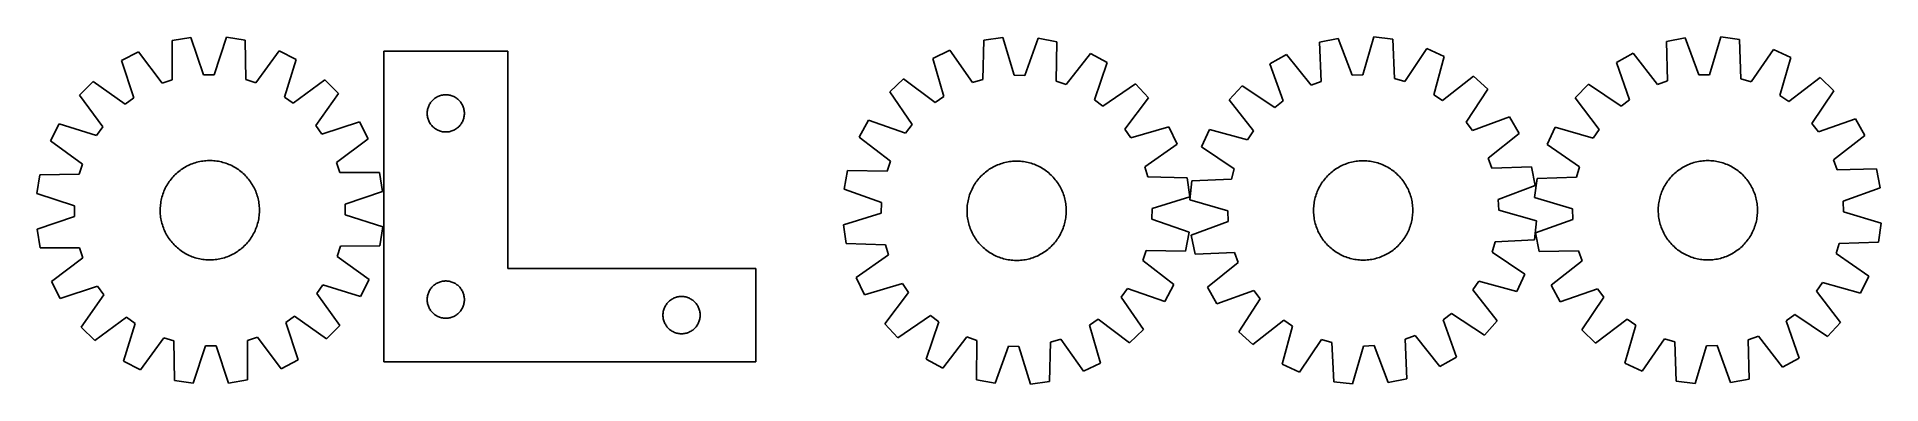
# Model space of a CAD drawing. Header units: millimetres. Extents: x 7 to 1493, y 7 to 286.
import ezdxf

# ---------------------------------------------------------------- set-up
doc = ezdxf.new("R2010")
doc.units = ezdxf.units.MM
doc.layers.add('CUT', color=7, linetype='CONTINUOUS', true_color=0x000000)

msp = doc.modelspace()

# ---------------------------------------------------------------- linework, layer by layer
at = {"layer": 'CUT'}
for p, q in [((131.38203, 285.694272), (116.201271, 283.189253)), ((116.201271, 283.189253), (116.231199, 251.424905)), ((141.558856, 255.604291), (131.38203, 285.694272)), ((159.920282, 285.878615), (150.133021, 255.659676)), ((175.132135, 283.569918), (159.920282, 285.878615)), ((175.512556, 251.807833), (175.132135, 283.569918)), ((770.315181, 283.54067), (769.442664, 251.788293)), ((785.56098, 285.613389), (770.315181, 283.54067)), ((794.878835, 255.246428), (785.56098, 285.613389)), ((814.09295, 284.986879), (803.451112, 255.058196)), ((829.233072, 282.24694), (814.09295, 284.986879)), ((1056.028674, 284.916175), (1040.944747, 281.882087)), ((1067.250991, 255.200281), (1056.028674, 284.916175)), ((1084.543046, 286.097877), (1075.817982, 255.555317)), ((1099.826298, 284.322277), (1084.543046, 286.097877)), ((1101.31664, 252.592896), (1099.826298, 284.322277)), ((1335.649278, 285.290994), (1320.526619, 282.456259)), ((1320.526619, 282.456259), (1321.24768, 250.700082)), ((1346.478405, 255.429568), (1335.649278, 285.290994)), ((1364.176763, 286.09624), (1355.049335, 255.6715)), ((1379.435248, 284.119074), (1364.176763, 286.09624)), ((1380.506672, 252.372786), (1379.435248, 284.119074)), ((89.116746, 274.195128), (75.45308, 267.121601)), ((108.093798, 248.722668), (89.116746, 274.195128)), ((202.330591, 274.926433), (183.684187, 249.210944)), ((216.084495, 268.03001), (202.330591, 274.926433)), ((206.631274, 237.704916), (216.084495, 268.03001)), ((386.720519, 274.546693), (286.720519, 274.546693)), ((286.720519, 274.546693), (286.720519, 24.546693)), ((386.720519, 99.546693), (386.720519, 274.546693)), ((742.986063, 275.319653), (729.126952, 268.63717)), ((729.126952, 268.63717), (738.109163, 238.169241)), ((761.231777, 249.318332), (742.986063, 275.319653)), ((828.710971, 250.486869), (829.233072, 282.24694)), ((856.174985, 272.83423), (836.805525, 247.65887)), ((869.727409, 265.549839), (856.174985, 272.83423)), ((1014.191134, 271.946795), (1000.783052, 264.400016)), ((1034.046908, 247.153187), (1014.191134, 271.946795)), ((1040.944747, 281.882087), (1042.084888, 250.138192)), ((1127.310244, 276.634717), (1109.574044, 250.28321)), ((1141.296789, 270.223236), (1127.310244, 276.634717)), ((1132.90927, 239.586261), (1141.296789, 270.223236)), ((1293.644203, 272.874947), (1280.13768, 265.505796)), ((1313.171003, 247.821428), (1293.644203, 272.874947)), ((1406.815333, 276.069431), (1388.732871, 249.954314)), ((1420.716037, 269.473903), (1406.815333, 276.069431)), ((1411.924879, 238.950301), (1420.716037, 269.473903)), ((75.45308, 267.121601), (85.297266, 236.921158)), ((150.133021, 255.659676), (141.558856, 255.604291)), ((803.451112, 255.058196), (794.878835, 255.246428)), ((859.41646, 235.505554), (869.727409, 265.549839)), ((1000.783052, 264.400016), (1011.676793, 234.562101)), ((1075.817982, 255.555317), (1067.250991, 255.200281)), ((1165.059988, 254.418927), (1140.048796, 234.837941)), ((1176.380727, 243.999166), (1165.059988, 254.418927)), ((1280.13768, 265.505796), (1290.636649, 235.526696)), ((1355.049335, 255.6715), (1346.478405, 255.429568)), ((1444.268569, 253.357326), (1419.001111, 234.108162)), ((1455.450793, 242.789052), (1444.268569, 253.357326)), ((52.473503, 250.1981), (41.664425, 239.248472)), ((41.664425, 239.248472), (60.359252, 213.568165)), ((78.393176, 231.836583), (52.473503, 250.1981)), ((116.231199, 251.424905), (108.093798, 248.722668)), ((183.684187, 249.210944), (175.512556, 251.807833)), ((239.28078, 251.404783), (213.600473, 232.709955)), ((231.868892, 214.676032), (250.230409, 240.595705)), ((250.230409, 240.595705), (239.28078, 251.404783)), ((329.670868, 237.786875), (330.361803, 238.132227)), ((330.361803, 238.132227), (331.069601, 238.441552)), ((331.069601, 238.441552), (331.792383, 238.714031)), ((331.792383, 238.714031), (332.528235, 238.948941)), ((332.528235, 238.948941), (333.275203, 239.145658)), ((333.275203, 239.145658), (334.031308, 239.303662)), ((334.031308, 239.303662), (334.794544, 239.422533)), ((334.794544, 239.422533), (335.562887, 239.501956)), ((335.562887, 239.501956), (336.3343, 239.54172)), ((336.3343, 239.54172), (337.106738, 239.54172)), ((337.106738, 239.54172), (337.878151, 239.501956)), ((337.878151, 239.501956), (338.646494, 239.422533)), ((338.646494, 239.422533), (339.409731, 239.303662)), ((339.409731, 239.303662), (340.165835, 239.145658)), ((340.165835, 239.145658), (340.912804, 238.948941)), ((340.912804, 238.948941), (341.648655, 238.714031)), ((341.648655, 238.714031), (342.371438, 238.441552)), ((342.371438, 238.441552), (343.079235, 238.132227)), ((343.079235, 238.132227), (343.77017, 237.786875)), ((705.67585, 252.373356), (694.560053, 241.735235)), ((694.560053, 241.735235), (712.517751, 215.53417)), ((731.063405, 233.282866), (705.67585, 252.373356)), ((738.109163, 238.169241), (731.063405, 233.282866)), ((769.442664, 251.788293), (761.231777, 249.318332)), ((836.805525, 247.65887), (828.710971, 250.486869)), ((892.442004, 248.272311), (866.240938, 230.314613)), ((903.080125, 237.156514), (892.442004, 248.272311)), ((978.409028, 246.683671), (967.989267, 235.362932)), ((1004.954638, 229.23932), (978.409028, 246.683671)), ((1042.084888, 250.138192), (1034.046908, 247.153187)), ((1109.574044, 250.28321), (1101.31664, 252.592896)), ((1140.048796, 234.837941), (1132.90927, 239.586261)), ((1158.936376, 217.453556), (1176.380727, 243.999166)), ((1257.531772, 248.086303), (1246.963499, 236.904079)), ((1283.844825, 230.293103), (1257.531772, 248.086303)), ((1321.24768, 250.700082), (1313.171003, 247.821428)), ((1388.732871, 249.954314), (1380.506672, 252.372786)), ((1419.001111, 234.108162), (1411.924879, 238.950301)), ((1437.657593, 216.475999), (1455.450793, 242.789052)), ((85.297266, 236.921158), (78.393176, 231.836583)), ((213.600473, 232.709955), (206.631274, 237.704916)), ((321.720519, 224.546693), (321.740408, 225.318874)), ((321.740408, 223.774511), (321.720519, 224.546693)), ((321.740408, 225.318874), (321.800021, 226.089008)), ((321.800021, 223.004378), (321.740408, 223.774511)), ((321.800021, 226.089008), (321.899201, 226.855051)), ((321.899201, 222.238334), (321.800021, 223.004378)), ((321.899201, 226.855051), (322.037684, 227.614974)), ((322.037684, 227.614974), (322.215103, 228.366759)), ((322.215103, 228.366759), (322.430988, 229.108415)), ((322.430988, 229.108415), (322.684767, 229.837974)), ((322.684767, 229.837974), (322.975766, 230.553501)), ((322.975766, 230.553501), (323.303213, 231.2531)), ((323.303213, 231.2531), (323.666241, 231.934914)), ((323.666241, 231.934914), (324.063886, 232.597136)), ((324.063886, 232.597136), (324.495094, 233.238009)), ((324.495094, 233.238009), (324.958722, 233.855835)), ((324.958722, 233.855835), (325.45354, 234.448974)), ((325.45354, 234.448974), (325.978236, 235.015855)), ((325.978236, 235.015855), (326.531419, 235.554973)), ((326.531419, 235.554973), (327.111621, 236.064899)), ((327.111621, 236.064899), (327.717305, 236.544281)), ((327.717305, 236.544281), (328.346863, 236.991848)), ((328.346863, 236.991848), (328.998627, 237.406412)), ((328.998627, 237.406412), (329.670868, 237.786875)), ((343.77017, 237.786875), (344.442411, 237.406412)), ((344.442411, 237.406412), (345.094175, 236.991848)), ((345.094175, 236.991848), (345.723733, 236.544281)), ((345.723733, 236.544281), (346.329417, 236.064899)), ((346.329417, 236.064899), (346.909619, 235.554973)), ((346.909619, 235.554973), (347.462802, 235.015855)), ((347.462802, 235.015855), (347.987498, 234.448974)), ((347.987498, 234.448974), (348.482316, 233.855835)), ((348.482316, 233.855835), (348.945944, 233.238009)), ((348.945944, 233.238009), (349.377153, 232.597136)), ((349.377153, 232.597136), (349.774798, 231.934914)), ((349.774798, 231.934914), (350.137825, 231.2531)), ((350.137825, 231.2531), (350.465273, 230.553501)), ((350.465273, 230.553501), (350.756271, 229.837974)), ((350.756271, 229.837974), (351.01005, 229.108415)), ((351.01005, 229.108415), (351.225935, 228.366759)), ((351.225935, 228.366759), (351.403354, 227.614974)), ((351.403354, 227.614974), (351.541838, 226.855051)), ((351.541838, 226.855051), (351.641017, 226.089008)), ((351.641017, 223.004378), (351.541838, 222.238334)), ((351.641017, 226.089008), (351.70063, 225.318874)), ((351.70063, 223.774511), (351.641017, 223.004378)), ((351.70063, 225.318874), (351.720519, 224.546693)), ((351.720519, 224.546693), (351.70063, 223.774511)), ((866.240938, 230.314613), (859.41646, 235.505554)), ((883.989635, 211.768959), (903.080125, 237.156514)), ((967.989267, 235.362932), (987.570253, 210.35174)), ((1011.676793, 234.562101), (1004.954638, 229.23932)), ((1246.963499, 236.904079), (1266.212663, 211.636621)), ((1290.636649, 235.526696), (1283.844825, 230.293103)), ((25.039197, 216.052187), (18.142774, 202.298282)), ((55.364292, 206.598965), (25.039197, 216.052187)), ((60.359252, 213.568165), (55.364292, 206.598965)), ((236.953467, 207.771941), (231.868892, 214.676032)), ((267.15391, 217.616128), (236.953467, 207.771941)), ((274.227437, 203.952462), (267.15391, 217.616128)), ((322.037684, 221.478412), (321.899201, 222.238334)), ((322.215103, 220.726626), (322.037684, 221.478412)), ((322.430988, 219.98497), (322.215103, 220.726626)), ((322.684767, 219.255411), (322.430988, 219.98497)), ((322.975766, 218.539884), (322.684767, 219.255411)), ((323.303213, 217.840286), (322.975766, 218.539884)), ((323.666241, 217.158472), (323.303213, 217.840286)), ((324.063886, 216.49625), (323.666241, 217.158472)), ((324.495094, 215.855376), (324.063886, 216.49625)), ((324.958722, 215.23755), (324.495094, 215.855376)), ((325.45354, 214.644411), (324.958722, 215.23755)), ((325.978236, 214.07753), (325.45354, 214.644411)), ((326.531419, 213.538412), (325.978236, 214.07753)), ((327.111621, 213.028486), (326.531419, 213.538412)), ((327.717305, 212.549104), (327.111621, 213.028486)), ((328.346863, 212.101537), (327.717305, 212.549104)), ((328.998627, 211.686973), (328.346863, 212.101537)), ((329.670868, 211.306511), (328.998627, 211.686973)), ((330.361803, 210.961159), (329.670868, 211.306511)), ((331.069601, 210.651833), (330.361803, 210.961159)), ((331.792383, 210.379354), (331.069601, 210.651833)), ((332.528235, 210.144445), (331.792383, 210.379354)), ((333.275203, 209.947727), (332.528235, 210.144445)), ((334.031308, 209.789723), (333.275203, 209.947727)), ((334.794544, 209.670853), (334.031308, 209.789723)), ((335.562887, 209.59143), (334.794544, 209.670853)), ((336.3343, 209.551666), (335.562887, 209.59143)), ((337.106738, 209.551666), (336.3343, 209.551666)), ((337.878151, 209.59143), (337.106738, 209.551666)), ((338.646494, 209.670853), (337.878151, 209.59143)), ((339.409731, 209.789723), (338.646494, 209.670853)), ((340.165835, 209.947727), (339.409731, 209.789723)), ((340.912804, 210.144445), (340.165835, 209.947727)), ((341.648655, 210.379354), (340.912804, 210.144445)), ((342.371438, 210.651833), (341.648655, 210.379354)), ((343.079235, 210.961159), (342.371438, 210.651833)), ((343.77017, 211.306511), (343.079235, 210.961159)), ((344.442411, 211.686973), (343.77017, 211.306511)), ((345.094175, 212.101537), (344.442411, 211.686973)), ((345.723733, 212.549104), (345.094175, 212.101537)), ((346.329417, 213.028486), (345.723733, 212.549104)), ((346.909619, 213.538412), (346.329417, 213.028486)), ((347.462802, 214.07753), (346.909619, 213.538412)), ((347.987498, 214.644411), (347.462802, 214.07753)), ((348.482316, 215.23755), (347.987498, 214.644411)), ((348.945944, 215.855376), (348.482316, 215.23755)), ((349.377153, 216.49625), (348.945944, 215.855376)), ((349.774798, 217.158472), (349.377153, 216.49625)), ((350.137825, 217.840286), (349.774798, 217.158472)), ((350.465273, 218.539884), (350.137825, 217.840286)), ((350.756271, 219.255411), (350.465273, 218.539884)), ((351.01005, 219.98497), (350.756271, 219.255411)), ((351.225935, 220.726626), (351.01005, 219.98497)), ((351.403354, 221.478412), (351.225935, 220.726626)), ((351.541838, 222.238334), (351.403354, 221.478412)), ((677.282524, 219.02064), (669.998133, 205.468216)), ((707.32681, 208.709691), (677.282524, 219.02064)), ((712.517751, 215.53417), (707.32681, 208.709691)), ((888.87601, 204.723201), (883.989635, 211.768959)), ((919.343938, 213.705412), (888.87601, 204.723201)), ((926.026422, 199.846301), (919.343938, 213.705412)), ((952.184957, 211.599734), (945.773476, 197.613188)), ((982.821933, 203.212215), (952.184957, 211.599734)), ((987.570253, 210.35174), (982.821933, 203.212215)), ((1164.259157, 210.731401), (1158.936376, 217.453556)), ((1194.097072, 221.625142), (1164.259157, 210.731401)), ((1176.850243, 188.361285), (1201.643851, 208.217059)), ((1201.643851, 208.217059), (1194.097072, 221.625142)), ((1230.846921, 213.351547), (1224.251394, 199.450843)), ((1261.370523, 204.560389), (1230.846921, 213.351547)), ((1266.212663, 211.636621), (1261.370523, 204.560389)), ((1442.891186, 209.684175), (1437.657593, 216.475999)), ((1472.870286, 220.183144), (1442.891186, 209.684175)), ((1480.239438, 206.676621), (1472.870286, 220.183144)), ((18.142774, 202.298282), (43.858263, 183.651878)), ((248.754977, 184.975409), (274.227437, 203.952462)), ((669.998133, 205.468216), (695.173493, 186.098756)), ((900.025101, 181.600587), (926.026422, 199.846301)), ((945.773476, 197.613188), (972.124984, 179.876988)), ((1224.251394, 199.450843), (1250.36651, 181.368381)), ((1455.185918, 187.149822), (1480.239438, 206.676621)), ((43.858263, 183.651878), (41.261375, 175.480248)), ((121.584611, 177.770513), (122.578581, 178.539298)), ((122.578581, 178.539298), (123.596209, 179.276482)), ((123.596209, 179.276482), (124.63649, 179.981337)), ((124.63649, 179.981337), (125.698398, 180.653169)), ((125.698398, 180.653169), (126.780885, 181.291314)), ((126.780885, 181.291314), (127.882883, 181.895143)), ((127.882883, 181.895143), (129.003303, 182.464058)), ((129.003303, 182.464058), (130.14104, 182.9975)), ((130.14104, 182.9975), (131.294972, 183.494942)), ((131.294972, 183.494942), (132.46396, 183.955892)), ((132.46396, 183.955892), (133.646849, 184.379896)), ((133.646849, 184.379896), (134.842473, 184.766535)), ((134.842473, 184.766535), (136.049652, 185.115428)), ((136.049652, 185.115428), (137.267194, 185.426231)), ((137.267194, 185.426231), (138.493898, 185.698636)), ((138.493898, 185.698636), (139.728553, 185.932375)), ((139.728553, 185.932375), (140.969941, 186.127217)), ((140.969941, 186.127217), (142.216836, 186.28297)), ((142.216836, 186.28297), (143.468008, 186.399481)), ((143.468008, 186.399481), (144.722223, 186.476633)), ((144.722223, 186.476633), (145.978242, 186.514352)), ((145.978242, 186.514352), (147.234826, 186.5126)), ((147.234826, 186.5126), (148.490735, 186.471378)), ((148.490735, 186.471378), (149.74473, 186.390727)), ((149.74473, 186.390727), (150.995572, 186.270728)), ((150.995572, 186.270728), (152.242028, 186.111497)), ((152.242028, 186.111497), (153.482868, 185.913193)), ((153.482868, 185.913193), (154.716866, 185.676012)), ((154.716866, 185.676012), (155.942805, 185.400186)), ((155.942805, 185.400186), (157.159476, 185.085989)), ((157.159476, 185.085989), (158.365676, 184.73373)), ((158.365676, 184.73373), (159.560217, 184.343758)), ((159.560217, 184.343758), (160.74192, 183.916457)), ((160.74192, 183.916457), (161.909617, 183.452248)), ((161.909617, 183.452248), (163.062157, 182.95159)), ((163.062157, 182.95159), (164.198402, 182.414977)), ((164.198402, 182.414977), (165.317231, 181.842938)), ((165.317231, 181.842938), (166.41754, 181.236038)), ((166.41754, 181.236038), (167.498243, 180.594876)), ((167.498243, 180.594876), (168.558273, 179.920085)), ((168.558273, 179.920085), (169.596584, 179.212331)), ((169.596584, 179.212331), (170.612152, 178.472312)), ((170.612152, 178.472312), (171.603975, 177.700758)), ((251.457213, 176.838009), (248.754977, 184.975409)), ((660.585423, 178.526303), (657.845485, 163.386181)), ((692.345495, 178.004202), (660.585423, 178.526303)), ((695.173493, 186.098756), (692.345495, 178.004202)), ((772.701375, 178.01154), (773.716786, 178.751776)), ((773.716786, 178.751776), (774.754946, 179.459751)), ((774.754946, 179.459751), (775.814833, 180.134768)), ((775.814833, 180.134768), (776.895399, 180.776159)), ((776.895399, 180.776159), (777.995579, 181.383293)), ((777.995579, 181.383293), (779.114286, 181.95557)), ((779.114286, 181.95557), (780.250417, 182.492424)), ((780.250417, 182.492424), (781.402851, 182.993328)), ((781.402851, 182.993328), (782.570449, 183.457785)), ((782.570449, 183.457785), (783.752061, 183.885338)), ((783.752061, 183.885338), (784.946519, 184.275564)), ((784.946519, 184.275564), (786.152645, 184.628079)), ((786.152645, 184.628079), (787.369248, 184.942535)), ((787.369248, 184.942535), (788.595129, 185.218622)), ((788.595129, 185.218622), (789.829077, 185.456066)), ((789.829077, 185.456066), (791.069874, 185.654634)), ((791.069874, 185.654634), (792.316296, 185.814129)), ((792.316296, 185.814129), (793.567113, 185.934395)), ((793.567113, 185.934395), (794.82109, 186.015312)), ((794.82109, 186.015312), (796.076991, 186.056801)), ((796.076991, 186.056801), (797.333574, 186.058821)), ((797.333574, 186.058821), (798.589602, 186.021369)), ((798.589602, 186.021369), (799.843833, 185.944483)), ((799.843833, 185.944483), (801.09503, 185.828239)), ((801.09503, 185.828239), (802.341958, 185.672751)), ((802.341958, 185.672751), (803.583387, 185.478173)), ((803.583387, 185.478173), (804.818092, 185.244697)), ((804.818092, 185.244697), (806.044853, 184.972553)), ((806.044853, 184.972553), (807.262462, 184.662009)), ((807.262462, 184.662009), (808.469714, 184.313373)), ((808.469714, 184.313373), (809.665421, 183.926988)), ((809.665421, 183.926988), (810.8484, 183.503236)), ((810.8484, 183.503236), (812.017486, 183.042534)), ((812.017486, 183.042534), (813.171524, 182.545338)), ((813.171524, 182.545338), (814.309375, 182.012138)), ((814.309375, 182.012138), (815.429916, 181.443461)), ((815.429916, 181.443461), (816.532042, 180.839867)), ((816.532042, 180.839867), (817.614664, 180.201952)), ((817.614664, 180.201952), (818.676715, 179.530346)), ((818.676715, 179.530346), (819.717146, 178.825712)), ((819.717146, 178.825712), (820.734931, 178.088744)), ((902.495062, 173.3897), (900.025101, 181.600587)), ((972.124984, 179.876988), (969.815298, 171.619584)), ((1051.967138, 178.291276), (1052.982148, 179.032061)), ((1052.982148, 179.032061), (1054.019925, 179.740598)), ((1054.019925, 179.740598), (1055.079446, 180.416188)), ((1055.079446, 180.416188), (1056.159665, 181.058165)), ((1056.159665, 181.058165), (1057.259516, 181.665894)), ((1057.259516, 181.665894), (1058.377913, 182.238776)), ((1058.377913, 182.238776), (1059.513753, 182.776246)), ((1059.513753, 182.776246), (1060.665915, 183.277773)), ((1060.665915, 183.277773), (1061.833262, 183.742863)), ((1061.833262, 183.742863), (1063.014642, 184.171055)), ((1063.014642, 184.171055), (1064.208889, 184.561929)), ((1064.208889, 184.561929), (1065.414823, 184.915097)), ((1065.414823, 184.915097), (1066.631257, 185.230212)), ((1066.631257, 185.230212), (1067.856988, 185.506962)), ((1067.856988, 185.506962), (1069.090807, 185.745074)), ((1069.090807, 185.745074), (1070.331496, 185.944314)), ((1070.331496, 185.944314), (1071.577832, 186.104484)), ((1071.577832, 186.104484), (1072.828583, 186.225427)), ((1072.828583, 186.225427), (1074.082517, 186.307023)), ((1074.082517, 186.307023), (1075.338394, 186.349192)), ((1075.338394, 186.349192), (1076.594977, 186.351892)), ((1076.594977, 186.351892), (1077.851024, 186.315121)), ((1077.851024, 186.315121), (1079.105296, 186.238914)), ((1079.105296, 186.238914), (1080.356556, 186.123347)), ((1080.356556, 186.123347), (1081.603569, 185.968534)), ((1081.603569, 185.968534), (1082.845103, 185.774628)), ((1082.845103, 185.774628), (1084.079934, 185.541821)), ((1084.079934, 185.541821), (1085.306843, 185.270341)), ((1085.306843, 185.270341), (1086.524619, 184.960457)), ((1086.524619, 184.960457), (1087.73206, 184.612474)), ((1087.73206, 184.612474), (1088.927976, 184.226737)), ((1088.927976, 184.226737), (1090.111185, 183.803625)), ((1090.111185, 183.803625), (1091.280519, 183.343557)), ((1091.280519, 183.343557), (1092.434826, 182.846986)), ((1092.434826, 182.846986), (1093.572966, 182.314402)), ((1093.572966, 182.314402), (1094.693815, 181.746331)), ((1094.693815, 181.746331), (1095.796267, 181.143334)), ((1095.796267, 181.143334), (1096.879235, 180.506006)), ((1096.879235, 180.506006), (1097.941649, 179.834975)), ((1097.941649, 179.834975), (1098.982462, 179.130904)), ((1098.982462, 179.130904), (1100.000645, 178.394488)), ((1100.000645, 178.394488), (1100.995195, 177.626453)), ((1179.835248, 180.323306), (1176.850243, 188.361285)), ((1211.579142, 181.463446), (1179.835248, 180.323306)), ((1214.61323, 166.379519), (1211.579142, 181.463446)), ((1250.36651, 181.368381), (1247.948038, 173.142181)), ((1329.179433, 177.969839), (1330.18078, 178.72899)), ((1330.18078, 178.72899), (1331.205479, 179.456314)), ((1331.205479, 179.456314), (1332.252518, 180.151092)), ((1332.252518, 180.151092), (1333.320863, 180.812639)), ((1333.320863, 180.812639), (1334.409461, 181.440302)), ((1334.409461, 181.440302), (1335.517238, 182.033462)), ((1335.517238, 182.033462), (1336.643099, 182.591533)), ((1336.643099, 182.591533), (1337.785934, 183.113964)), ((1337.785934, 183.113964), (1338.944615, 183.600241)), ((1338.944615, 183.600241), (1340.117999, 184.049882)), ((1340.117999, 184.049882), (1341.304927, 184.462444)), ((1341.304927, 184.462444), (1342.504229, 184.837521)), ((1342.504229, 184.837521), (1343.71472, 185.174742)), ((1343.71472, 185.174742), (1344.935207, 185.473774)), ((1344.935207, 185.473774), (1346.164483, 185.734321)), ((1346.164483, 185.734321), (1347.401338, 185.956128)), ((1347.401338, 185.956128), (1348.644549, 186.138975)), ((1348.644549, 186.138975), (1349.89289, 186.282681)), ((1349.89289, 186.282681), (1351.145129, 186.387105)), ((1351.145129, 186.387105), (1352.40003, 186.452144)), ((1352.40003, 186.452144), (1353.656355, 186.477733)), ((1353.656355, 186.477733), (1354.912863, 186.463848)), ((1354.912863, 186.463848), (1356.168316, 186.410501)), ((1356.168316, 186.410501), (1357.421473, 186.317746)), ((1357.421473, 186.317746), (1358.671099, 186.185675)), ((1358.671099, 186.185675), (1359.915959, 186.014416)), ((1359.915959, 186.014416), (1361.154826, 185.804141)), ((1361.154826, 185.804141), (1362.386477, 185.555055)), ((1362.386477, 185.555055), (1363.609695, 185.267405)), ((1363.609695, 185.267405), (1364.823275, 184.941475)), ((1364.823275, 184.941475), (1366.026019, 184.577586)), ((1366.026019, 184.577586), (1367.216739, 184.176097)), ((1367.216739, 184.176097), (1368.39426, 183.737406)), ((1368.39426, 183.737406), (1369.557421, 183.261944)), ((1369.557421, 183.261944), (1370.705073, 182.75018)), ((1370.705073, 182.75018), (1371.836084, 182.202621)), ((1371.836084, 182.202621), (1372.949337, 181.619806)), ((1372.949337, 181.619806), (1374.043735, 181.00231)), ((1374.043735, 181.00231), (1375.118196, 180.350744)), ((1375.118196, 180.350744), (1376.171661, 179.665749)), ((1376.171661, 179.665749), (1377.20309, 178.948002)), ((1377.20309, 178.948002), (1378.211466, 178.198211)), ((1458.064572, 179.073144), (1455.185918, 187.149822)), ((1489.82075, 179.794205), (1458.064572, 179.073144)), ((1492.655484, 164.671546), (1489.82075, 179.794205)), ((9.49929, 175.099826), (7.190592, 159.887973)), ((41.261375, 175.480248), (9.49929, 175.099826)), ((110.117618, 163.029848), (110.654231, 164.166093)), ((110.654231, 164.166093), (111.22627, 165.284923)), ((111.22627, 165.284923), (111.833169, 166.385231)), ((111.833169, 166.385231), (112.474331, 167.465934)), ((112.474331, 167.465934), (113.149122, 168.525964)), ((113.149122, 168.525964), (113.856877, 169.564276)), ((113.856877, 169.564276), (114.596896, 170.579844)), ((114.596896, 170.579844), (115.36845, 171.571666)), ((115.36845, 171.571666), (116.170777, 172.538764)), ((116.170777, 172.538764), (117.003086, 173.480182)), ((117.003086, 173.480182), (117.864554, 174.394993)), ((117.864554, 174.394993), (118.754332, 175.282293)), ((118.754332, 175.282293), (119.671542, 176.141207)), ((119.671542, 176.141207), (120.615279, 176.970886)), ((120.615279, 176.970886), (121.584611, 177.770513)), ((171.603975, 177.700758), (172.571072, 176.898431)), ((172.571072, 176.898431), (173.512491, 176.066122)), ((173.512491, 176.066122), (174.427302, 175.204654)), ((174.427302, 175.204654), (175.314602, 174.314875)), ((175.314602, 174.314875), (176.173516, 173.397665)), ((176.173516, 173.397665), (177.003195, 172.453929)), ((177.003195, 172.453929), (177.802822, 171.484597)), ((177.802822, 171.484597), (178.571606, 170.490627)), ((178.571606, 170.490627), (179.30879, 169.472999)), ((179.30879, 169.472999), (180.013646, 168.432717)), ((180.013646, 168.432717), (180.685478, 167.370809)), ((180.685478, 167.370809), (181.323623, 166.288322)), ((181.323623, 166.288322), (181.927451, 165.186325)), ((181.927451, 165.186325), (182.496367, 164.065905)), ((182.496367, 164.065905), (183.029809, 162.928167)), ((283.221562, 176.867936), (251.457213, 176.838009)), ((285.726581, 161.687178), (283.221562, 176.867936)), ((760.287025, 162.464755), (760.820225, 163.602606)), ((760.820225, 163.602606), (761.388903, 164.723147)), ((761.388903, 164.723147), (761.992497, 165.825273)), ((761.992497, 165.825273), (762.630411, 166.907895)), ((762.630411, 166.907895), (763.302017, 167.969946)), ((763.302017, 167.969946), (764.006652, 169.010378)), ((764.006652, 169.010378), (764.743619, 170.028162)), ((764.743619, 170.028162), (765.512192, 171.022296)), ((765.512192, 171.022296), (766.311613, 171.991798)), ((766.311613, 171.991798), (767.141092, 172.935711)), ((767.141092, 172.935711), (767.99981, 173.853104)), ((767.99981, 173.853104), (768.886921, 174.743071)), ((768.886921, 174.743071), (769.801548, 175.604734)), ((769.801548, 175.604734), (770.74279, 176.437243)), ((770.74279, 176.437243), (771.709717, 177.239775)), ((771.709717, 177.239775), (772.701375, 178.01154)), ((820.734931, 178.088744), (821.729065, 177.320171)), ((821.729065, 177.320171), (822.698567, 176.520751)), ((822.698567, 176.520751), (823.64248, 175.691272)), ((823.64248, 175.691272), (824.559873, 174.832554)), ((824.559873, 174.832554), (825.44984, 173.945443)), ((825.44984, 173.945443), (826.311503, 173.030815)), ((826.311503, 173.030815), (827.144011, 172.089573)), ((827.144011, 172.089573), (827.946544, 171.122646)), ((827.946544, 171.122646), (828.718309, 170.130988)), ((828.718309, 170.130988), (829.458545, 169.115578)), ((829.458545, 169.115578), (830.16652, 168.077417)), ((830.16652, 168.077417), (830.841536, 167.017531)), ((830.841536, 167.017531), (831.482928, 165.936964)), ((831.482928, 165.936964), (832.090062, 164.836784)), ((832.090062, 164.836784), (832.662338, 163.718077)), ((832.662338, 163.718077), (833.199193, 162.581946)), ((934.247439, 172.517182), (902.495062, 173.3897)), ((936.320158, 157.271384), (934.247439, 172.517182)), ((938.085917, 170.129243), (936.310316, 154.845991)), ((969.815298, 171.619584), (938.085917, 170.129243)), ((1039.561208, 162.73777), (1040.093792, 163.87591)), ((1040.093792, 163.87591), (1040.661863, 164.996759)), ((1040.661863, 164.996759), (1041.26486, 166.099211)), ((1041.26486, 166.099211), (1041.902188, 167.182179)), ((1041.902188, 167.182179), (1042.573219, 168.244594)), ((1042.573219, 168.244594), (1043.27729, 169.285406)), ((1043.27729, 169.285406), (1044.013706, 170.30359)), ((1044.013706, 170.30359), (1044.781741, 171.29814)), ((1044.781741, 171.29814), (1045.580636, 172.268074)), ((1045.580636, 172.268074), (1046.409604, 173.212436)), ((1046.409604, 173.212436), (1047.267825, 174.130294)), ((1047.267825, 174.130294), (1048.154454, 175.020741)), ((1048.154454, 175.020741), (1049.068615, 175.882899)), ((1049.068615, 175.882899), (1050.009406, 176.715918)), ((1050.009406, 176.715918), (1050.975898, 177.518974)), ((1050.975898, 177.518974), (1051.967138, 178.291276)), ((1100.995195, 177.626453), (1101.96513, 176.827557)), ((1101.96513, 176.827557), (1102.909492, 175.99859)), ((1102.909492, 175.99859), (1103.827349, 175.140368)), ((1103.827349, 175.140368), (1104.717797, 174.25374)), ((1104.717797, 174.25374), (1105.579955, 173.339579)), ((1105.579955, 173.339579), (1106.412973, 172.398788)), ((1106.412973, 172.398788), (1107.216029, 171.432295)), ((1107.216029, 171.432295), (1107.988331, 170.441055)), ((1107.988331, 170.441055), (1108.729116, 169.426046)), ((1108.729116, 169.426046), (1109.437654, 168.388269)), ((1109.437654, 168.388269), (1110.113244, 167.328748)), ((1110.113244, 167.328748), (1110.75522, 166.248529)), ((1110.75522, 166.248529), (1111.36295, 165.148678)), ((1111.36295, 165.148678), (1111.935832, 164.030281)), ((1111.935832, 164.030281), (1112.473302, 162.89444)), ((1184.897336, 155.157202), (1214.61323, 166.379519)), ((1216.20175, 172.070758), (1214.224584, 156.812273)), ((1247.948038, 173.142181), (1216.20175, 172.070758)), ((1317.570644, 163.340583), (1318.118203, 164.471593)), ((1318.118203, 164.471593), (1318.701018, 165.584847)), ((1318.701018, 165.584847), (1319.318514, 166.679245)), ((1319.318514, 166.679245), (1319.970081, 167.753706)), ((1319.970081, 167.753706), (1320.655076, 168.807171)), ((1320.655076, 168.807171), (1321.372823, 169.8386)), ((1321.372823, 169.8386), (1322.122613, 170.846976)), ((1322.122613, 170.846976), (1322.903708, 171.831302)), ((1322.903708, 171.831302), (1323.715336, 172.790607)), ((1323.715336, 172.790607), (1324.556696, 173.723946)), ((1324.556696, 173.723946), (1325.426957, 174.630396)), ((1325.426957, 174.630396), (1326.325261, 175.509063)), ((1326.325261, 175.509063), (1327.250722, 176.35908)), ((1327.250722, 176.35908), (1328.202426, 177.179609)), ((1328.202426, 177.179609), (1329.179433, 177.969839)), ((1378.211466, 178.198211), (1379.195792, 177.417116)), ((1379.195792, 177.417116), (1380.155097, 176.605488)), ((1380.155097, 176.605488), (1381.088436, 175.764129)), ((1381.088436, 175.764129), (1381.994886, 174.893867)), ((1381.994886, 174.893867), (1382.873553, 173.995563)), ((1382.873553, 173.995563), (1383.723571, 173.070102)), ((1383.723571, 173.070102), (1384.544099, 172.118399)), ((1384.544099, 172.118399), (1385.334329, 171.141391)), ((1385.334329, 171.141391), (1386.09348, 170.140044)), ((1386.09348, 170.140044), (1386.820804, 169.115345)), ((1386.820804, 169.115345), (1387.515582, 168.068307)), ((1387.515582, 168.068307), (1388.177129, 166.999961)), ((1388.177129, 166.999961), (1388.804792, 165.911363)), ((1388.804792, 165.911363), (1389.397952, 164.803587)), ((1389.397952, 164.803587), (1389.956023, 163.677725)), ((1389.956023, 163.677725), (1390.478454, 162.53489)), ((1462.794058, 153.842419), (1492.655484, 164.671546)), ((7.190592, 159.887973), (37.409531, 150.100712)), ((37.409531, 150.100712), (37.464916, 141.526548)), ((106.59783, 148.458426), (106.67848, 149.712421)), ((106.67848, 149.712421), (106.79848, 150.963263)), ((106.79848, 150.963263), (106.95771, 152.209719)), ((106.95771, 152.209719), (107.156014, 153.450559)), ((107.156014, 153.450559), (107.393196, 154.684557)), ((107.393196, 154.684557), (107.669021, 155.910496)), ((107.669021, 155.910496), (107.983219, 157.127167)), ((107.983219, 157.127167), (108.335477, 158.333368)), ((108.335477, 158.333368), (108.72545, 159.527909)), ((108.72545, 159.527909), (109.152751, 160.709611)), ((109.152751, 160.709611), (109.61696, 161.877308)), ((109.61696, 161.877308), (110.117618, 163.029848)), ((183.029809, 162.928167), (183.527251, 161.774235)), ((183.527251, 161.774235), (183.988201, 160.605248)), ((183.988201, 160.605248), (184.412205, 159.422358)), ((184.412205, 159.422358), (184.798844, 158.226734)), ((184.798844, 158.226734), (185.147737, 157.019556)), ((185.147737, 157.019556), (185.458539, 155.802014)), ((185.458539, 155.802014), (185.730945, 154.57531)), ((185.730945, 154.57531), (185.964684, 153.340655)), ((185.964684, 153.340655), (186.159526, 152.099267)), ((186.159526, 152.099267), (186.315279, 150.852372)), ((186.315279, 150.852372), (186.431789, 149.6012)), ((186.431789, 149.6012), (186.508942, 148.346985)), ((255.6366, 151.510351), (285.726581, 161.687178)), ((255.691985, 142.936186), (255.6366, 151.510351)), ((657.845485, 163.386181), (687.774167, 152.744343)), ((687.774167, 152.744343), (687.585936, 144.172066)), ((756.810994, 147.882833), (756.88788, 149.137064)), ((756.88788, 149.137064), (757.004124, 150.388261)), ((757.004124, 150.388261), (757.159612, 151.635189)), ((757.159612, 151.635189), (757.35419, 152.876618)), ((757.35419, 152.876618), (757.587667, 154.111323)), ((757.587667, 154.111323), (757.859811, 155.338085)), ((757.859811, 155.338085), (758.170354, 156.555693)), ((758.170354, 156.555693), (758.518991, 157.762946)), ((758.518991, 157.762946), (758.905376, 158.958652)), ((758.905376, 158.958652), (759.329128, 160.141632)), ((759.329128, 160.141632), (759.789829, 161.310717)), ((759.789829, 161.310717), (760.287025, 162.464755)), ((833.199193, 162.581946), (833.700096, 161.429513)), ((833.700096, 161.429513), (834.164554, 160.261914)), ((834.164554, 160.261914), (834.592106, 159.080303)), ((834.592106, 159.080303), (834.982333, 157.885845)), ((834.982333, 157.885845), (835.334848, 156.679719)), ((835.334848, 156.679719), (835.649304, 155.463115)), ((835.649304, 155.463115), (835.92539, 154.237235)), ((835.92539, 154.237235), (836.162835, 153.003287)), ((836.162835, 153.003287), (836.361403, 151.76249)), ((836.361403, 151.76249), (836.520898, 150.516067)), ((836.520898, 150.516067), (836.641164, 149.265251)), ((836.641164, 149.265251), (836.722081, 148.011273)), ((905.953196, 147.953529), (936.320158, 157.271384)), ((936.310316, 154.845991), (966.852877, 146.120926)), ((1036.093073, 148.153968), (1036.16928, 149.408241)), ((1036.16928, 149.408241), (1036.284847, 150.659501)), ((1036.284847, 150.659501), (1036.439659, 151.906513)), ((1036.439659, 151.906513), (1036.633565, 153.148047)), ((1036.633565, 153.148047), (1036.866373, 154.382878)), ((1036.866373, 154.382878), (1037.137853, 155.609787)), ((1037.137853, 155.609787), (1037.447737, 156.827563)), ((1037.447737, 156.827563), (1037.79572, 158.035005)), ((1037.79572, 158.035005), (1038.181457, 159.23092)), ((1038.181457, 159.23092), (1038.604569, 160.414129)), ((1038.604569, 160.414129), (1039.064637, 161.583464)), ((1039.064637, 161.583464), (1039.561208, 162.73777)), ((1112.473302, 162.89444), (1112.974829, 161.742278)), ((1112.974829, 161.742278), (1113.439918, 160.574931)), ((1113.439918, 160.574931), (1113.868111, 159.393552)), ((1113.868111, 159.393552), (1114.258984, 158.199305)), ((1114.258984, 158.199305), (1114.612152, 156.99337)), ((1114.612152, 156.99337), (1114.927267, 155.776937)), ((1114.927267, 155.776937), (1115.204017, 154.551206)), ((1115.204017, 154.551206), (1115.442129, 153.317387)), ((1115.442129, 153.317387), (1115.641369, 152.076698)), ((1115.641369, 152.076698), (1115.801539, 150.830362)), ((1115.801539, 150.830362), (1115.922482, 149.579611)), ((1115.922482, 149.579611), (1116.004079, 148.325677)), ((1185.252373, 146.590212), (1184.897336, 155.157202)), ((1214.224584, 156.812273), (1244.649324, 147.684845)), ((1313.856977, 147.548373), (1313.910323, 148.803826)), ((1313.910323, 148.803826), (1314.003078, 150.056983)), ((1314.003078, 150.056983), (1314.13515, 151.306609)), ((1314.13515, 151.306609), (1314.306408, 152.551469)), ((1314.306408, 152.551469), (1314.516684, 153.790336)), ((1314.516684, 153.790336), (1314.76577, 155.021986)), ((1314.76577, 155.021986), (1315.053419, 156.245205)), ((1315.053419, 156.245205), (1315.37935, 157.458785)), ((1315.37935, 157.458785), (1315.743239, 158.661529)), ((1315.743239, 158.661529), (1316.144727, 159.852249)), ((1316.144727, 159.852249), (1316.583419, 161.02977)), ((1316.583419, 161.02977), (1317.058881, 162.192931)), ((1317.058881, 162.192931), (1317.570644, 163.340583)), ((1390.478454, 162.53489), (1390.964731, 161.376209)), ((1390.964731, 161.376209), (1391.414372, 160.202825)), ((1391.414372, 160.202825), (1391.826935, 159.015897)), ((1391.826935, 159.015897), (1392.202011, 157.816595)), ((1392.202011, 157.816595), (1392.539232, 156.606104)), ((1392.539232, 156.606104), (1392.838264, 155.385618)), ((1392.838264, 155.385618), (1393.098811, 154.156341)), ((1393.098811, 154.156341), (1393.320618, 152.919486)), ((1393.320618, 152.919486), (1393.503465, 151.676275)), ((1393.503465, 151.676275), (1393.647171, 150.427934)), ((1393.647171, 150.427934), (1393.751595, 149.175695)), ((1393.751595, 149.175695), (1393.816634, 147.920794)), ((1463.03599, 145.271489), (1462.794058, 153.842419)), ((37.464916, 141.526548), (7.374935, 131.349721)), ((106.554856, 145.945933), (106.556608, 147.202517)), ((106.592574, 144.689914), (106.554856, 145.945933)), ((106.556608, 147.202517), (106.59783, 148.458426)), ((106.669727, 143.435699), (106.592574, 144.689914)), ((106.786237, 142.184527), (106.669727, 143.435699)), ((106.941991, 140.937632), (106.786237, 142.184527)), ((107.136833, 139.696244), (106.941991, 140.937632)), ((107.370572, 138.461589), (107.136833, 139.696244)), ((107.642977, 137.234885), (107.370572, 138.461589)), ((107.953779, 136.017343), (107.642977, 137.234885)), ((108.302672, 134.810165), (107.953779, 136.017343)), ((108.689312, 133.61454), (108.302672, 134.810165)), ((184.766039, 134.703531), (184.376067, 133.50899)), ((185.118298, 135.909732), (184.766039, 134.703531)), ((185.432495, 137.126403), (185.118298, 135.909732)), ((185.708321, 138.352342), (185.432495, 137.126403)), ((185.945502, 139.58634), (185.708321, 138.352342)), ((186.143806, 140.827179), (185.945502, 139.58634)), ((186.303037, 142.073635), (186.143806, 140.827179)), ((186.423036, 143.324478), (186.303037, 142.073635)), ((186.503687, 144.578472), (186.423036, 143.324478)), ((186.544908, 145.834382), (186.503687, 144.578472)), ((186.508942, 148.346985), (186.546661, 147.090966)), ((186.546661, 147.090966), (186.544908, 145.834382)), ((285.910924, 133.148926), (255.691985, 142.936186)), ((687.585936, 144.172066), (657.218975, 134.854211)), ((657.218975, 134.854211), (659.291693, 119.608412)), ((756.773543, 146.626806), (756.810994, 147.882833)), ((756.775562, 145.370222), (756.773543, 146.626806)), ((756.817051, 144.114322), (756.775562, 145.370222)), ((756.897969, 142.860344), (756.817051, 144.114322)), ((757.018234, 141.609527), (756.897969, 142.860344)), ((757.17773, 140.363105), (757.018234, 141.609527)), ((757.376298, 139.122308), (757.17773, 140.363105)), ((757.613742, 137.88836), (757.376298, 139.122308)), ((757.889828, 136.66248), (757.613742, 137.88836)), ((758.204284, 135.445876), (757.889828, 136.66248)), ((758.556799, 134.23975), (758.204284, 135.445876)), ((758.947026, 133.045292), (758.556799, 134.23975)), ((835.020142, 134.362649), (834.633757, 133.166943)), ((835.368778, 135.569902), (835.020142, 134.362649)), ((835.679321, 136.78751), (835.368778, 135.569902)), ((835.951466, 138.014272), (835.679321, 136.78751)), ((836.184942, 139.248976), (835.951466, 138.014272)), ((836.37952, 140.490406), (836.184942, 139.248976)), ((836.535008, 141.737334), (836.37952, 140.490406)), ((836.651252, 142.988531), (836.535008, 141.737334)), ((836.728138, 144.242762), (836.651252, 142.988531)), ((836.722081, 148.011273), (836.76357, 146.755373)), ((836.76559, 145.498789), (836.728138, 144.242762)), ((836.76357, 146.755373), (836.76559, 145.498789)), ((905.764965, 139.381251), (905.953196, 147.953529)), ((935.693647, 128.739414), (905.764965, 139.381251)), ((967.207913, 137.553936), (937.492019, 126.331619)), ((966.852877, 146.120926), (967.207913, 137.553936)), ((1036.056302, 146.897921), (1036.093073, 148.153968)), ((1036.059002, 145.641339), (1036.056302, 146.897921)), ((1036.101171, 144.385461), (1036.059002, 145.641339)), ((1036.182767, 143.131528), (1036.101171, 144.385461)), ((1036.30371, 141.880776), (1036.182767, 143.131528)), ((1036.46388, 140.63444), (1036.30371, 141.880776)), ((1036.66312, 139.393751), (1036.46388, 140.63444)), ((1036.901232, 138.159932), (1036.66312, 139.393751)), ((1037.177982, 136.934201), (1036.901232, 138.159932)), ((1037.493097, 135.717768), (1037.177982, 136.934201)), ((1037.846265, 134.511833), (1037.493097, 135.717768)), ((1038.237138, 133.317586), (1037.846265, 134.511833)), ((1114.30953, 134.676133), (1113.923792, 133.480218)), ((1114.657512, 135.883575), (1114.30953, 134.676133)), ((1114.967396, 137.101351), (1114.657512, 135.883575)), ((1115.238876, 138.32826), (1114.967396, 137.101351)), ((1115.471684, 139.563091), (1115.238876, 138.32826)), ((1115.66559, 140.804625), (1115.471684, 139.563091)), ((1115.820403, 142.051638), (1115.66559, 140.804625)), ((1115.93597, 143.302897), (1115.820403, 142.051638)), ((1116.012176, 144.55717), (1115.93597, 143.302897)), ((1116.004079, 148.325677), (1116.046248, 147.0698)), ((1116.048948, 145.813217), (1116.012176, 144.55717)), ((1116.046248, 147.0698), (1116.048948, 145.813217)), ((1215.794933, 137.865147), (1185.252373, 146.590212)), ((1214.019332, 122.581896), (1215.794933, 137.865147)), ((1244.891256, 139.113915), (1215.02983, 128.284788)), ((1244.649324, 147.684845), (1244.891256, 139.113915)), ((1313.843091, 146.291865), (1313.856977, 147.548373)), ((1313.86868, 145.03554), (1313.843091, 146.291865)), ((1313.933719, 143.780639), (1313.86868, 145.03554)), ((1314.038143, 142.5284), (1313.933719, 143.780639)), ((1314.181849, 141.280059), (1314.038143, 142.5284)), ((1314.364696, 140.036848), (1314.181849, 141.280059)), ((1314.586503, 138.799993), (1314.364696, 140.036848)), ((1314.847051, 137.570716), (1314.586503, 138.799993)), ((1315.146082, 136.35023), (1314.847051, 137.570716)), ((1315.483303, 135.139739), (1315.146082, 136.35023)), ((1315.85838, 133.940437), (1315.483303, 135.139739)), ((1316.270942, 132.753509), (1315.85838, 133.940437)), ((1391.942076, 134.294805), (1391.540587, 133.104086)), ((1392.305965, 135.497549), (1391.942076, 134.294805)), ((1392.631895, 136.711129), (1392.305965, 135.497549)), ((1392.919545, 137.934348), (1392.631895, 136.711129)), ((1393.168631, 139.165998), (1392.919545, 137.934348)), ((1393.378906, 140.404865), (1393.168631, 139.165998)), ((1393.550165, 141.649725), (1393.378906, 140.404865)), ((1393.682236, 142.899351), (1393.550165, 141.649725)), ((1393.774991, 144.152508), (1393.682236, 142.899351)), ((1393.828338, 145.407961), (1393.774991, 144.152508)), ((1393.816634, 147.920794), (1393.842223, 146.664469)), ((1393.842223, 146.664469), (1393.828338, 145.407961)), ((1493.46073, 136.144061), (1463.03599, 145.271489)), ((1491.483564, 120.885576), (1493.46073, 136.144061)), ((7.374935, 131.349721), (9.879954, 116.168963)), ((109.113316, 132.431651), (108.689312, 133.61454)), ((109.574266, 131.262663), (109.113316, 132.431651)), ((110.071707, 130.108732), (109.574266, 131.262663)), ((110.605149, 128.970994), (110.071707, 130.108732)), ((111.174065, 127.850574), (110.605149, 128.970994)), ((111.777893, 126.748577), (111.174065, 127.850574)), ((112.416038, 125.66609), (111.777893, 126.748577)), ((113.08787, 124.604182), (112.416038, 125.66609)), ((113.792726, 123.5639), (113.08787, 124.604182)), ((114.52991, 122.546272), (113.792726, 123.5639)), ((115.298695, 121.552302), (114.52991, 122.546272)), ((116.098321, 120.58297), (115.298695, 121.552302)), ((116.928001, 119.639234), (116.098321, 120.58297)), ((117.786914, 118.722024), (116.928001, 119.639234)), ((176.098431, 119.556716), (175.236962, 118.641906)), ((176.930739, 120.498135), (176.098431, 119.556716)), ((177.733066, 121.465233), (176.930739, 120.498135)), ((178.50462, 122.457055), (177.733066, 121.465233)), ((179.24464, 123.472623), (178.50462, 122.457055)), ((179.952394, 124.510935), (179.24464, 123.472623)), ((180.627185, 125.570965), (179.952394, 124.510935)), ((181.268347, 126.651667), (180.627185, 125.570965)), ((181.875247, 127.751976), (181.268347, 126.651667)), ((182.447285, 128.870805), (181.875247, 127.751976)), ((182.983898, 130.007051), (182.447285, 128.870805)), ((183.484556, 131.159591), (182.983898, 130.007051)), ((183.948765, 132.327288), (183.484556, 131.159591)), ((184.376067, 133.50899), (183.948765, 132.327288)), ((283.602226, 117.937073), (285.910924, 133.148926)), ((659.291693, 119.608412), (691.044071, 118.735895)), ((759.374579, 131.863681), (758.947026, 133.045292)), ((759.839036, 130.696082), (759.374579, 131.863681)), ((760.339939, 129.543649), (759.839036, 130.696082)), ((760.876794, 128.407518), (760.339939, 129.543649)), ((761.449071, 127.28881), (760.876794, 128.407518)), ((762.056204, 126.18863), (761.449071, 127.28881)), ((762.697596, 125.108064), (762.056204, 126.18863)), ((763.372612, 124.048178), (762.697596, 125.108064)), ((764.080588, 123.010017), (763.372612, 124.048178)), ((764.820823, 121.994606), (764.080588, 123.010017)), ((765.592588, 121.002948), (764.820823, 121.994606)), ((766.395121, 120.036021), (765.592588, 121.002948)), ((767.22763, 119.09478), (766.395121, 120.036021)), ((768.089293, 118.180152), (767.22763, 119.09478)), ((826.398041, 119.189884), (825.539322, 118.272491)), ((827.22752, 120.133797), (826.398041, 119.189884)), ((828.02694, 121.103299), (827.22752, 120.133797)), ((828.795513, 122.097432), (828.02694, 121.103299)), ((829.532481, 123.115217), (828.795513, 122.097432)), ((830.237115, 124.155648), (829.532481, 123.115217)), ((830.908721, 125.217699), (830.237115, 124.155648)), ((831.546636, 126.300322), (830.908721, 125.217699)), ((832.15023, 127.402448), (831.546636, 126.300322)), ((832.718907, 128.522989), (832.15023, 127.402448)), ((833.252107, 129.66084), (832.718907, 128.522989)), ((833.749303, 130.814878), (833.252107, 129.66084)), ((834.210005, 131.983963), (833.749303, 130.814878)), ((834.633757, 133.166943), (834.210005, 131.983963)), ((932.953709, 113.599292), (935.693647, 128.739414)), ((937.492019, 126.331619), (940.526107, 111.247692)), ((1038.665331, 132.136207), (1038.237138, 133.317586)), ((1039.13042, 130.96886), (1038.665331, 132.136207)), ((1039.631947, 129.816698), (1039.13042, 130.96886)), ((1040.169417, 128.680858), (1039.631947, 129.816698)), ((1040.7423, 127.56246), (1040.169417, 128.680858)), ((1041.350029, 126.462609), (1040.7423, 127.56246)), ((1041.992006, 125.38239), (1041.350029, 126.462609)), ((1042.667596, 124.32287), (1041.992006, 125.38239)), ((1043.376133, 123.285092), (1042.667596, 124.32287)), ((1044.116918, 122.270083), (1043.376133, 123.285092)), ((1044.88922, 121.278843), (1044.116918, 122.270083)), ((1045.692276, 120.31235), (1044.88922, 121.278843)), ((1046.525294, 119.37156), (1045.692276, 120.31235)), ((1047.387453, 118.457399), (1046.525294, 119.37156)), ((1105.695645, 119.498702), (1104.837424, 118.580844)), ((1106.524613, 120.443064), (1105.695645, 119.498702)), ((1107.323508, 121.412998), (1106.524613, 120.443064)), ((1108.091543, 122.407548), (1107.323508, 121.412998)), ((1108.827959, 123.425732), (1108.091543, 122.407548)), ((1109.53203, 124.466545), (1108.827959, 123.425732)), ((1110.203061, 125.528959), (1109.53203, 124.466545)), ((1110.84039, 126.611927), (1110.203061, 125.528959)), ((1111.443387, 127.714379), (1110.84039, 126.611927)), ((1112.011457, 128.835228), (1111.443387, 127.714379)), ((1112.544041, 129.973368), (1112.011457, 128.835228)), ((1113.040612, 131.127674), (1112.544041, 129.973368)), ((1113.500681, 132.297009), (1113.040612, 131.127674)), ((1113.923792, 133.480218), (1113.500681, 132.297009)), ((1179.980265, 112.83415), (1182.289951, 121.091554)), ((1182.289951, 121.091554), (1214.019332, 122.581896)), ((1215.02983, 128.284788), (1217.864565, 113.162129)), ((1316.720584, 131.580125), (1316.270942, 132.753509)), ((1317.20686, 130.421444), (1316.720584, 131.580125)), ((1317.729291, 129.278609), (1317.20686, 130.421444)), ((1318.287362, 128.152747), (1317.729291, 129.278609)), ((1318.880522, 127.044971), (1318.287362, 128.152747)), ((1319.508185, 125.956373), (1318.880522, 127.044971)), ((1320.169732, 124.888027), (1319.508185, 125.956373)), ((1320.864511, 123.840989), (1320.169732, 124.888027)), ((1321.591834, 122.81629), (1320.864511, 123.840989)), ((1322.350986, 121.814943), (1321.591834, 122.81629)), ((1323.141215, 120.837936), (1322.350986, 121.814943)), ((1323.961744, 119.886232), (1323.141215, 120.837936)), ((1324.811761, 118.960771), (1323.961744, 119.886232)), ((1325.690428, 118.062467), (1324.811761, 118.960771)), ((1383.128619, 119.232388), (1382.258357, 118.325938)), ((1383.969979, 120.165727), (1383.128619, 119.232388)), ((1384.781606, 121.125032), (1383.969979, 120.165727)), ((1385.562701, 122.109359), (1384.781606, 121.125032)), ((1386.312492, 123.117734), (1385.562701, 122.109359)), ((1387.030239, 124.149163), (1386.312492, 123.117734)), ((1387.715234, 125.202628), (1387.030239, 124.149163)), ((1388.3668, 126.27709), (1387.715234, 125.202628)), ((1388.984296, 127.371487), (1388.3668, 126.27709)), ((1389.567111, 128.484741), (1388.984296, 127.371487)), ((1390.11467, 129.615752), (1389.567111, 128.484741)), ((1390.626434, 130.763404), (1390.11467, 129.615752)), ((1391.101896, 131.926564), (1390.626434, 130.763404)), ((1391.540587, 133.104086), (1391.101896, 131.926564)), ((1457.318804, 111.587953), (1459.737276, 119.814153)), ((1459.737276, 119.814153), (1491.483564, 120.885576)), ((9.879954, 116.168963), (41.644303, 116.19889)), ((44.34654, 108.06149), (18.87408, 89.084437)), ((41.644303, 116.19889), (44.34654, 108.06149)), ((118.674214, 117.832245), (117.786914, 118.722024)), ((119.589025, 116.970777), (118.674214, 117.832245)), ((120.530444, 116.138468), (119.589025, 116.970777)), ((121.497542, 115.336141), (120.530444, 116.138468)), ((122.489364, 114.564587), (121.497542, 115.336141)), ((123.504932, 113.824568), (122.489364, 114.564587)), ((124.543243, 113.116813), (123.504932, 113.824568)), ((125.603273, 112.442022), (124.543243, 113.116813)), ((126.683976, 111.800861), (125.603273, 112.442022)), ((127.784285, 111.193961), (126.683976, 111.800861)), ((128.903114, 110.621922), (127.784285, 111.193961)), ((130.039359, 110.085309), (128.903114, 110.621922)), ((131.191899, 109.584651), (130.039359, 110.085309)), ((132.359597, 109.120442), (131.191899, 109.584651)), ((133.541299, 108.693141), (132.359597, 109.120442)), ((134.73584, 108.303168), (133.541299, 108.693141)), ((135.942041, 107.95091), (134.73584, 108.303168)), ((137.158711, 107.636713), (135.942041, 107.95091)), ((138.384651, 107.360887), (137.158711, 107.636713)), ((139.618649, 107.123705), (138.384651, 107.360887)), ((140.859488, 106.925401), (139.618649, 107.123705)), ((142.105944, 106.766171), (140.859488, 106.925401)), ((143.356787, 106.646171), (142.105944, 106.766171)), ((144.610781, 106.565521), (143.356787, 106.646171)), ((145.86669, 106.524299), (144.610781, 106.565521)), ((147.123275, 106.522547), (145.86669, 106.524299)), ((148.379294, 106.560266), (147.123275, 106.522547)), ((149.633508, 106.637418), (148.379294, 106.560266)), ((150.884681, 106.753929), (149.633508, 106.637418)), ((152.131576, 106.909682), (150.884681, 106.753929)), ((153.372964, 107.104524), (152.131576, 106.909682)), ((154.607619, 107.338263), (153.372964, 107.104524)), ((155.834322, 107.610668), (154.607619, 107.338263)), ((157.051864, 107.921471), (155.834322, 107.610668)), ((158.259043, 108.270364), (157.051864, 107.921471)), ((159.454667, 108.657003), (158.259043, 108.270364)), ((160.637557, 109.081007), (159.454667, 108.657003)), ((161.806544, 109.541957), (160.637557, 109.081007)), ((162.960476, 110.039398), (161.806544, 109.541957)), ((164.098214, 110.57284), (162.960476, 110.039398)), ((165.218634, 111.141756), (164.098214, 110.57284)), ((166.320631, 111.745585), (165.218634, 111.141756)), ((167.403118, 112.38373), (166.320631, 111.745585)), ((168.465026, 113.055562), (167.403118, 112.38373)), ((169.505307, 113.760417), (168.465026, 113.055562)), ((170.522935, 114.497601), (169.505307, 113.760417)), ((171.516906, 115.266386), (170.522935, 114.497601)), ((172.486237, 116.066012), (171.516906, 115.266386)), ((173.429974, 116.895692), (172.486237, 116.066012)), ((174.347184, 117.754606), (173.429974, 116.895692)), ((175.236962, 118.641906), (174.347184, 117.754606)), ((249.243253, 109.385021), (251.840142, 117.556651)), ((274.958742, 90.738617), (249.243253, 109.385021)), ((251.840142, 117.556651), (283.602226, 117.937073)), ((693.514031, 110.525008), (667.51271, 92.279294)), ((691.044071, 118.735895), (693.514031, 110.525008)), ((768.97926, 117.293041), (768.089293, 118.180152)), ((769.896652, 116.434323), (768.97926, 117.293041)), ((770.840565, 115.604844), (769.896652, 116.434323)), ((771.810067, 114.805424), (770.840565, 115.604844)), ((772.804201, 114.03685), (771.810067, 114.805424)), ((773.821986, 113.299883), (772.804201, 114.03685)), ((774.862417, 112.595249), (773.821986, 113.299883)), ((775.924468, 111.923643), (774.862417, 112.595249)), ((777.007091, 111.285728), (775.924468, 111.923643)), ((778.109216, 110.682134), (777.007091, 111.285728)), ((779.229758, 110.113456), (778.109216, 110.682134)), ((780.367609, 109.580256), (779.229758, 110.113456)), ((781.521646, 109.08306), (780.367609, 109.580256)), ((782.690732, 108.622359), (781.521646, 109.08306)), ((783.873712, 108.198607), (782.690732, 108.622359)), ((785.069418, 107.812222), (783.873712, 108.198607)), ((786.276671, 107.463586), (785.069418, 107.812222)), ((787.494279, 107.153042), (786.276671, 107.463586)), ((788.721041, 106.880898), (787.494279, 107.153042)), ((789.955745, 106.647422), (788.721041, 106.880898)), ((791.197174, 106.452843), (789.955745, 106.647422)), ((792.444103, 106.297355), (791.197174, 106.452843)), ((793.6953, 106.181111), (792.444103, 106.297355)), ((794.949531, 106.104225), (793.6953, 106.181111)), ((796.205558, 106.066774), (794.949531, 106.104225)), ((797.462142, 106.068794), (796.205558, 106.066774)), ((798.718042, 106.110283), (797.462142, 106.068794)), ((799.972019, 106.1912), (798.718042, 106.110283)), ((801.222836, 106.311465), (799.972019, 106.1912)), ((802.469258, 106.470961), (801.222836, 106.311465)), ((803.710056, 106.669529), (802.469258, 106.470961)), ((804.944003, 106.906973), (803.710056, 106.669529)), ((806.169884, 107.183059), (804.944003, 106.906973)), ((807.386487, 107.497515), (806.169884, 107.183059)), ((808.592613, 107.85003), (807.386487, 107.497515)), ((809.787071, 108.240257), (808.592613, 107.85003)), ((810.968683, 108.66781), (809.787071, 108.240257)), ((812.136281, 109.132267), (810.968683, 108.66781)), ((813.288715, 109.63317), (812.136281, 109.132267)), ((814.424846, 110.170025), (813.288715, 109.63317)), ((815.543553, 110.742302), (814.424846, 110.170025)), ((816.643733, 111.349435), (815.543553, 110.742302)), ((817.724299, 111.990827), (816.643733, 111.349435)), ((818.784186, 112.665844), (817.724299, 111.990827)), ((819.822347, 113.373819), (818.784186, 112.665844)), ((820.837757, 114.114054), (819.822347, 113.373819)), ((821.829415, 114.885819), (820.837757, 114.114054)), ((822.796342, 115.688352), (821.829415, 114.885819)), ((823.737584, 116.520861), (822.796342, 115.688352)), ((824.652212, 117.382524), (823.737584, 116.520861)), ((825.539322, 118.272491), (824.652212, 117.382524)), ((898.365639, 106.026839), (901.193637, 114.121392)), ((923.540999, 86.657378), (898.365639, 106.026839)), ((901.193637, 114.121392), (932.953709, 113.599292)), ((940.526107, 111.247692), (972.270002, 112.387832)), ((975.255007, 104.349853), (950.461399, 84.494079)), ((972.270002, 112.387832), (975.255007, 104.349853)), ((1048.2779, 117.57077), (1047.387453, 118.457399)), ((1049.195757, 116.712548), (1048.2779, 117.57077)), ((1050.140119, 115.883581), (1049.195757, 116.712548)), ((1051.110054, 115.084685), (1050.140119, 115.883581)), ((1052.104604, 114.316651), (1051.110054, 115.084685)), ((1053.122788, 113.580234), (1052.104604, 114.316651)), ((1054.1636, 112.876163), (1053.122788, 113.580234)), ((1055.226015, 112.205133), (1054.1636, 112.876163)), ((1056.308982, 111.567804), (1055.226015, 112.205133)), ((1057.411435, 110.964807), (1056.308982, 111.567804)), ((1058.532284, 110.396736), (1057.411435, 110.964807)), ((1059.670423, 109.864153), (1058.532284, 110.396736)), ((1060.82473, 109.367582), (1059.670423, 109.864153)), ((1061.994065, 108.907513), (1060.82473, 109.367582)), ((1063.177274, 108.484401), (1061.994065, 108.907513)), ((1064.373189, 108.098664), (1063.177274, 108.484401)), ((1065.580631, 107.750682), (1064.373189, 108.098664)), ((1066.798407, 107.440797), (1065.580631, 107.750682)), ((1068.025316, 107.169318), (1066.798407, 107.440797)), ((1069.260147, 106.93651), (1068.025316, 107.169318)), ((1070.501681, 106.742604), (1069.260147, 106.93651)), ((1071.748693, 106.587791), (1070.501681, 106.742604)), ((1072.999953, 106.472224), (1071.748693, 106.587791)), ((1074.254225, 106.396018), (1072.999953, 106.472224)), ((1075.510273, 106.359246), (1074.254225, 106.396018)), ((1076.766855, 106.361946), (1075.510273, 106.359246)), ((1078.022733, 106.404115), (1076.766855, 106.361946)), ((1079.276666, 106.485711), (1078.022733, 106.404115)), ((1080.527418, 106.606654), (1079.276666, 106.485711)), ((1081.773753, 106.766825), (1080.527418, 106.606654)), ((1083.014443, 106.966064), (1081.773753, 106.766825)), ((1084.248262, 107.204177), (1083.014443, 106.966064)), ((1085.473993, 107.480927), (1084.248262, 107.204177)), ((1086.690426, 107.796041), (1085.473993, 107.480927)), ((1087.896361, 108.149209), (1086.690426, 107.796041)), ((1089.090607, 108.540083), (1087.896361, 108.149209)), ((1090.271987, 108.968275), (1089.090607, 108.540083)), ((1091.439334, 109.433365), (1090.271987, 108.968275)), ((1092.591496, 109.934892), (1091.439334, 109.433365)), ((1093.727336, 110.472362), (1092.591496, 109.934892)), ((1094.845734, 111.045244), (1093.727336, 110.472362)), ((1095.945584, 111.652973), (1094.845734, 111.045244)), ((1097.025803, 112.29495), (1095.945584, 111.652973)), ((1098.085324, 112.97054), (1097.025803, 112.29495)), ((1099.123101, 113.679078), (1098.085324, 112.97054)), ((1100.138111, 114.419863), (1099.123101, 113.679078)), ((1101.129351, 115.192164), (1100.138111, 114.419863)), ((1102.095843, 115.995221), (1101.129351, 115.192164)), ((1103.036634, 116.828239), (1102.095843, 115.995221)), ((1103.950795, 117.690397), (1103.036634, 116.828239)), ((1104.837424, 118.580844), (1103.950795, 117.690397)), ((1206.331773, 95.09795), (1179.980265, 112.83415)), ((1217.864565, 113.162129), (1249.620743, 113.88319)), ((1252.499396, 105.806513), (1227.445877, 86.279713)), ((1249.620743, 113.88319), (1252.499396, 105.806513)), ((1326.596879, 117.192205), (1325.690428, 118.062467)), ((1327.530217, 116.350846), (1326.596879, 117.192205)), ((1328.489523, 115.539218), (1327.530217, 116.350846)), ((1329.473849, 114.758123), (1328.489523, 115.539218)), ((1330.482224, 114.008332), (1329.473849, 114.758123)), ((1331.513653, 113.290585), (1330.482224, 114.008332)), ((1332.567118, 112.605591), (1331.513653, 113.290585)), ((1333.64158, 111.954024), (1332.567118, 112.605591)), ((1334.735977, 111.336528), (1333.64158, 111.954024)), ((1335.849231, 110.753713), (1334.735977, 111.336528)), ((1336.980242, 110.206154), (1335.849231, 110.753713)), ((1338.127894, 109.694391), (1336.980242, 110.206154)), ((1339.291054, 109.218929), (1338.127894, 109.694391)), ((1340.468576, 108.780237), (1339.291054, 109.218929)), ((1341.659296, 108.378748), (1340.468576, 108.780237)), ((1342.862039, 108.01486), (1341.659296, 108.378748)), ((1344.075619, 107.688929), (1342.862039, 108.01486)), ((1345.298838, 107.401279), (1344.075619, 107.688929)), ((1346.530488, 107.152194), (1345.298838, 107.401279)), ((1347.769355, 106.941918), (1346.530488, 107.152194)), ((1349.014216, 106.77066), (1347.769355, 106.941918)), ((1350.263841, 106.638588), (1349.014216, 106.77066)), ((1351.516998, 106.545833), (1350.263841, 106.638588)), ((1352.772451, 106.492486), (1351.516998, 106.545833)), ((1354.02896, 106.478601), (1352.772451, 106.492486)), ((1355.285284, 106.50419), (1354.02896, 106.478601)), ((1356.540185, 106.569229), (1355.285284, 106.50419)), ((1357.792424, 106.673653), (1356.540185, 106.569229)), ((1359.040765, 106.817359), (1357.792424, 106.673653)), ((1360.283977, 107.000206), (1359.040765, 106.817359)), ((1361.520831, 107.222013), (1360.283977, 107.000206)), ((1362.750108, 107.482561), (1361.520831, 107.222013)), ((1363.970594, 107.781592), (1362.750108, 107.482561)), ((1365.181085, 108.118813), (1363.970594, 107.781592)), ((1366.380387, 108.49389), (1365.181085, 108.118813)), ((1367.567315, 108.906452), (1366.380387, 108.49389)), ((1368.740699, 109.356093), (1367.567315, 108.906452)), ((1369.89938, 109.84237), (1368.740699, 109.356093)), ((1371.042216, 110.364801), (1369.89938, 109.84237)), ((1372.168077, 110.922872), (1371.042216, 110.364801)), ((1373.275853, 111.516032), (1372.168077, 110.922872)), ((1374.364451, 112.143695), (1373.275853, 111.516032)), ((1375.432797, 112.805242), (1374.364451, 112.143695)), ((1376.479836, 113.50002), (1375.432797, 112.805242)), ((1377.504534, 114.227344), (1376.479836, 113.50002)), ((1378.505881, 114.986495), (1377.504534, 114.227344)), ((1379.482889, 115.776725), (1378.505881, 114.986495)), ((1380.434592, 116.597254), (1379.482889, 115.776725)), ((1381.360053, 117.447271), (1380.434592, 116.597254)), ((1382.258357, 118.325938), (1381.360053, 117.447271)), ((1483.433921, 93.505491), (1457.318804, 111.587953)), ((268.062319, 76.984712), (274.958742, 90.738617)), ((333.275203, 89.145658), (334.031308, 89.303662)), ((334.031308, 89.303662), (334.794544, 89.422533)), ((334.794544, 89.422533), (335.562887, 89.501956)), ((335.562887, 89.501956), (336.3343, 89.54172)), ((336.3343, 89.54172), (337.106738, 89.54172)), ((337.106738, 89.54172), (337.878151, 89.501956)), ((337.878151, 89.501956), (338.646494, 89.422533)), ((338.646494, 89.422533), (339.409731, 89.303662)), ((339.409731, 89.303662), (340.165835, 89.145658)), ((586.720519, 99.546693), (386.720519, 99.546693)), ((586.720519, 24.546693), (586.720519, 99.546693)), ((667.51271, 92.279294), (674.195194, 78.420183)), ((1164.534996, 82.359398), (1169.283316, 89.498924)), ((1169.283316, 89.498924), (1199.920292, 81.111405)), ((1199.920292, 81.111405), (1206.331773, 95.09795)), ((1476.838393, 79.604787), (1483.433921, 93.505491)), ((18.87408, 89.084437), (25.947607, 75.420771)), ((25.947607, 75.420771), (56.14805, 85.264958)), ((61.232625, 78.360867), (42.871107, 52.441194)), ((56.14805, 85.264958), (61.232625, 78.360867)), ((232.742264, 79.468734), (237.737225, 86.437934)), ((251.437092, 53.788427), (232.742264, 79.468734)), ((237.737225, 86.437934), (268.062319, 76.984712)), ((321.720519, 74.546693), (321.740408, 75.318874)), ((321.740408, 73.774511), (321.720519, 74.546693)), ((321.740408, 75.318874), (321.800021, 76.089008)), ((321.800021, 76.089008), (321.899201, 76.855051)), ((321.899201, 76.855051), (322.037684, 77.614974)), ((322.037684, 77.614974), (322.215103, 78.366759)), ((322.215103, 78.366759), (322.430988, 79.108415)), ((322.430988, 79.108415), (322.684767, 79.837974)), ((322.684767, 79.837974), (322.975766, 80.553501)), ((322.975766, 80.553501), (323.303213, 81.2531)), ((323.303213, 81.2531), (323.666241, 81.934914)), ((323.666241, 81.934914), (324.063886, 82.597136)), ((324.063886, 82.597136), (324.495094, 83.238009)), ((324.495094, 83.238009), (324.958722, 83.855835)), ((324.958722, 83.855835), (325.45354, 84.448974)), ((325.45354, 84.448974), (325.978236, 85.015855)), ((325.978236, 85.015855), (326.531419, 85.554973)), ((326.531419, 85.554973), (327.111621, 86.064899)), ((327.111621, 86.064899), (327.717305, 86.544281)), ((327.717305, 86.544281), (328.346863, 86.991848)), ((328.346863, 86.991848), (328.998627, 87.406412)), ((328.998627, 87.406412), (329.670868, 87.786875)), ((329.670868, 87.786875), (330.361803, 88.132227)), ((330.361803, 88.132227), (331.069601, 88.441552)), ((331.069601, 88.441552), (331.792383, 88.714031)), ((331.792383, 88.714031), (332.528235, 88.948941)), ((332.528235, 88.948941), (333.275203, 89.145658)), ((340.165835, 89.145658), (340.912804, 88.948941)), ((340.912804, 88.948941), (341.648655, 88.714031)), ((341.648655, 88.714031), (342.371438, 88.441552)), ((342.371438, 88.441552), (343.079235, 88.132227)), ((343.079235, 88.132227), (343.77017, 87.786875)), ((343.77017, 87.786875), (344.442411, 87.406412)), ((344.442411, 87.406412), (345.094175, 86.991848)), ((345.094175, 86.991848), (345.723733, 86.544281)), ((345.723733, 86.544281), (346.329417, 86.064899)), ((346.329417, 86.064899), (346.909619, 85.554973)), ((346.909619, 85.554973), (347.462802, 85.015855)), ((347.462802, 85.015855), (347.987498, 84.448974)), ((347.987498, 84.448974), (348.482316, 83.855835)), ((348.482316, 83.855835), (348.945944, 83.238009)), ((348.945944, 83.238009), (349.377153, 82.597136)), ((349.377153, 82.597136), (349.774798, 81.934914)), ((349.774798, 81.934914), (350.137825, 81.2531)), ((350.137825, 81.2531), (350.465273, 80.553501)), ((350.465273, 80.553501), (350.756271, 79.837974)), ((350.756271, 79.837974), (351.01005, 79.108415)), ((351.01005, 79.108415), (351.225935, 78.366759)), ((351.225935, 78.366759), (351.403354, 77.614974)), ((351.403354, 77.614974), (351.541838, 76.855051)), ((351.541838, 76.855051), (351.641017, 76.089008)), ((351.641017, 76.089008), (351.70063, 75.318874)), ((351.70063, 75.318874), (351.720519, 74.546693)), ((351.720519, 74.546693), (351.70063, 73.774511)), ((517.717305, 74.044281), (518.346863, 74.491848)), ((518.346863, 74.491848), (518.998627, 74.906412)), ((518.998627, 74.906412), (519.670868, 75.286875)), ((519.670868, 75.286875), (520.361803, 75.632227)), ((520.361803, 75.632227), (521.069601, 75.941552)), ((521.069601, 75.941552), (521.792383, 76.214031)), ((521.792383, 76.214031), (522.528235, 76.448941)), ((522.528235, 76.448941), (523.275203, 76.645658)), ((523.275203, 76.645658), (524.031308, 76.803662)), ((524.031308, 76.803662), (524.794544, 76.922533)), ((524.794544, 76.922533), (525.562887, 77.001956)), ((525.562887, 77.001956), (526.3343, 77.04172)), ((526.3343, 77.04172), (527.106738, 77.04172)), ((527.106738, 77.04172), (527.878151, 77.001956)), ((527.878151, 77.001956), (528.646494, 76.922533)), ((528.646494, 76.922533), (529.409731, 76.803662)), ((529.409731, 76.803662), (530.165835, 76.645658)), ((530.165835, 76.645658), (530.912804, 76.448941)), ((530.912804, 76.448941), (531.648655, 76.214031)), ((531.648655, 76.214031), (532.371438, 75.941552)), ((532.371438, 75.941552), (533.079235, 75.632227)), ((533.079235, 75.632227), (533.77017, 75.286875)), ((533.77017, 75.286875), (534.442411, 74.906412)), ((534.442411, 74.906412), (535.094175, 74.491848)), ((535.094175, 74.491848), (535.723733, 74.044281)), ((674.195194, 78.420183), (704.663122, 87.402394)), ((709.549498, 80.356636), (690.459008, 54.969081)), ((704.663122, 87.402394), (709.549498, 80.356636)), ((881.021382, 76.591425), (886.212323, 83.415903)), ((898.979079, 50.390359), (881.021382, 76.591425)), ((886.212323, 83.415903), (916.256608, 73.104954)), ((916.256608, 73.104954), (923.540999, 86.657378)), ((950.461399, 84.494079), (958.008178, 71.085996)), ((958.008178, 71.085996), (987.846093, 81.979737)), ((993.168873, 75.257582), (975.724523, 48.711973)), ((987.846093, 81.979737), (993.168873, 75.257582)), ((1184.115982, 57.348206), (1164.534996, 82.359398)), ((1227.445877, 86.279713), (1234.815028, 72.77319)), ((1234.815028, 72.77319), (1264.794128, 83.272159)), ((1270.027721, 76.480335), (1252.234521, 50.167282)), ((1264.794128, 83.272159), (1270.027721, 76.480335)), ((1441.472652, 81.319714), (1446.314791, 88.395946)), ((1460.721816, 56.052256), (1441.472652, 81.319714)), ((1446.314791, 88.395946), (1476.838393, 79.604787)), ((53.820736, 41.632116), (79.501043, 60.326944)), ((79.501043, 60.326944), (86.470243, 55.331983)), ((207.80425, 56.115741), (214.708341, 61.200316)), ((214.708341, 61.200316), (240.628013, 42.838798)), ((321.800021, 73.004378), (321.740408, 73.774511)), ((321.899201, 72.238334), (321.800021, 73.004378)), ((322.037684, 71.478412), (321.899201, 72.238334)), ((322.215103, 70.726626), (322.037684, 71.478412)), ((322.430988, 69.98497), (322.215103, 70.726626)), ((322.684767, 69.255411), (322.430988, 69.98497)), ((322.975766, 68.539884), (322.684767, 69.255411)), ((323.303213, 67.840286), (322.975766, 68.539884)), ((323.666241, 67.158472), (323.303213, 67.840286)), ((324.063886, 66.49625), (323.666241, 67.158472)), ((324.495094, 65.855376), (324.063886, 66.49625)), ((324.958722, 65.23755), (324.495094, 65.855376)), ((325.45354, 64.644411), (324.958722, 65.23755)), ((325.978236, 64.07753), (325.45354, 64.644411)), ((326.531419, 63.538412), (325.978236, 64.07753)), ((327.111621, 63.028486), (326.531419, 63.538412)), ((327.717305, 62.549104), (327.111621, 63.028486)), ((328.346863, 62.101537), (327.717305, 62.549104)), ((328.998627, 61.686973), (328.346863, 62.101537)), ((329.670868, 61.306511), (328.998627, 61.686973)), ((330.361803, 60.961159), (329.670868, 61.306511)), ((331.069601, 60.651833), (330.361803, 60.961159)), ((331.792383, 60.379354), (331.069601, 60.651833)), ((332.528235, 60.144445), (331.792383, 60.379354)), ((333.275203, 59.947727), (332.528235, 60.144445)), ((334.031308, 59.789723), (333.275203, 59.947727)), ((334.794544, 59.670853), (334.031308, 59.789723)), ((335.562887, 59.59143), (334.794544, 59.670853)), ((336.3343, 59.551666), (335.562887, 59.59143)), ((337.106738, 59.551666), (336.3343, 59.551666)), ((337.878151, 59.59143), (337.106738, 59.551666)), ((338.646494, 59.670853), (337.878151, 59.59143)), ((339.409731, 59.789723), (338.646494, 59.670853)), ((340.165835, 59.947727), (339.409731, 59.789723)), ((340.912804, 60.144445), (340.165835, 59.947727)), ((341.648655, 60.379354), (340.912804, 60.144445)), ((342.371438, 60.651833), (341.648655, 60.379354)), ((343.079235, 60.961159), (342.371438, 60.651833)), ((343.77017, 61.306511), (343.079235, 60.961159)), ((344.442411, 61.686973), (343.77017, 61.306511)), ((345.094175, 62.101537), (344.442411, 61.686973)), ((345.723733, 62.549104), (345.094175, 62.101537)), ((346.329417, 63.028486), (345.723733, 62.549104)), ((346.909619, 63.538412), (346.329417, 63.028486)), ((347.462802, 64.07753), (346.909619, 63.538412)), ((347.987498, 64.644411), (347.462802, 64.07753)), ((348.482316, 65.23755), (347.987498, 64.644411)), ((348.945944, 65.855376), (348.482316, 65.23755)), ((349.377153, 66.49625), (348.945944, 65.855376)), ((349.774798, 67.158472), (349.377153, 66.49625)), ((350.137825, 67.840286), (349.774798, 67.158472)), ((350.465273, 68.539884), (350.137825, 67.840286)), ((350.756271, 69.255411), (350.465273, 68.539884)), ((351.01005, 69.98497), (350.756271, 69.255411)), ((351.225935, 70.726626), (351.01005, 69.98497)), ((351.403354, 71.478412), (351.225935, 70.726626)), ((351.541838, 72.238334), (351.403354, 71.478412)), ((351.641017, 73.004378), (351.541838, 72.238334)), ((351.70063, 73.774511), (351.641017, 73.004378)), ((511.720519, 62.046693), (511.740408, 62.818874)), ((511.740408, 61.274511), (511.720519, 62.046693)), ((511.740408, 62.818874), (511.800021, 63.589008)), ((511.800021, 60.504378), (511.740408, 61.274511)), ((511.800021, 63.589008), (511.899201, 64.355051)), ((511.899201, 59.738334), (511.800021, 60.504378)), ((511.899201, 64.355051), (512.037684, 65.114974)), ((512.037684, 58.978412), (511.899201, 59.738334)), ((512.037684, 65.114974), (512.215103, 65.866759)), ((512.215103, 65.866759), (512.430988, 66.608415)), ((512.430988, 66.608415), (512.684767, 67.337974)), ((512.684767, 67.337974), (512.975766, 68.053501)), ((512.975766, 68.053501), (513.303213, 68.7531)), ((513.303213, 68.7531), (513.666241, 69.434914)), ((513.666241, 69.434914), (514.063886, 70.097136)), ((514.063886, 70.097136), (514.495094, 70.738009)), ((514.495094, 70.738009), (514.958722, 71.355835)), ((514.958722, 71.355835), (515.45354, 71.948974)), ((515.45354, 71.948974), (515.978236, 72.515855)), ((515.978236, 72.515855), (516.531419, 73.054973)), ((516.531419, 73.054973), (517.111621, 73.564899)), ((517.111621, 73.564899), (517.717305, 74.044281)), ((535.723733, 74.044281), (536.329417, 73.564899)), ((536.329417, 73.564899), (536.909619, 73.054973)), ((536.909619, 73.054973), (537.462802, 72.515855)), ((537.462802, 72.515855), (537.987498, 71.948974)), ((537.987498, 71.948974), (538.482316, 71.355835)), ((538.482316, 71.355835), (538.945944, 70.738009)), ((538.945944, 70.738009), (539.377153, 70.097136)), ((539.377153, 70.097136), (539.774798, 69.434914)), ((539.774798, 69.434914), (540.137825, 68.7531)), ((540.137825, 68.7531), (540.465273, 68.053501)), ((540.465273, 68.053501), (540.756271, 67.337974)), ((540.756271, 67.337974), (541.01005, 66.608415)), ((541.01005, 66.608415), (541.225935, 65.866759)), ((541.225935, 65.866759), (541.403354, 65.114974)), ((541.403354, 65.114974), (541.541838, 64.355051)), ((541.541838, 59.738334), (541.403354, 58.978412)), ((541.541838, 64.355051), (541.641017, 63.589008)), ((541.641017, 60.504378), (541.541838, 59.738334)), ((541.641017, 63.589008), (541.70063, 62.818874)), ((541.70063, 61.274511), (541.641017, 60.504378)), ((541.70063, 62.818874), (541.720519, 62.046693)), ((541.720519, 62.046693), (541.70063, 61.274511)), ((701.097128, 43.853284), (727.298194, 61.810982)), ((727.298194, 61.810982), (734.122672, 56.620041)), ((1140.428456, 58.149037), (1147.150612, 63.471818)), ((1147.150612, 63.471818), (1173.696221, 46.027467)), ((1417.048665, 57.429638), (1423.840489, 62.663231)), ((1423.840489, 62.663231), (1450.153543, 44.870031)), ((42.871107, 52.441194), (53.820736, 41.632116)), ((86.470243, 55.331983), (77.017021, 25.006889)), ((217.648436, 25.915298), (207.80425, 56.115741)), ((240.628013, 42.838798), (251.437092, 53.788427)), ((512.215103, 58.226626), (512.037684, 58.978412)), ((512.430988, 57.48497), (512.215103, 58.226626)), ((512.684767, 56.755411), (512.430988, 57.48497)), ((512.975766, 56.039884), (512.684767, 56.755411)), ((513.303213, 55.340286), (512.975766, 56.039884)), ((513.666241, 54.658472), (513.303213, 55.340286)), ((514.063886, 53.99625), (513.666241, 54.658472)), ((514.495094, 53.355376), (514.063886, 53.99625)), ((514.958722, 52.73755), (514.495094, 53.355376)), ((515.45354, 52.144411), (514.958722, 52.73755)), ((515.978236, 51.57753), (515.45354, 52.144411)), ((516.531419, 51.038412), (515.978236, 51.57753)), ((517.111621, 50.528486), (516.531419, 51.038412)), ((517.717305, 50.049104), (517.111621, 50.528486)), ((518.346863, 49.601537), (517.717305, 50.049104)), ((518.998627, 49.186973), (518.346863, 49.601537)), ((519.670868, 48.806511), (518.998627, 49.186973)), ((520.361803, 48.461159), (519.670868, 48.806511)), ((521.069601, 48.151833), (520.361803, 48.461159)), ((521.792383, 47.879354), (521.069601, 48.151833)), ((522.528235, 47.644445), (521.792383, 47.879354)), ((523.275203, 47.447727), (522.528235, 47.644445)), ((524.031308, 47.289723), (523.275203, 47.447727)), ((524.794544, 47.170853), (524.031308, 47.289723)), ((525.562887, 47.09143), (524.794544, 47.170853)), ((526.3343, 47.051666), (525.562887, 47.09143)), ((527.106738, 47.051666), (526.3343, 47.051666)), ((527.878151, 47.09143), (527.106738, 47.051666)), ((528.646494, 47.170853), (527.878151, 47.09143)), ((529.409731, 47.289723), (528.646494, 47.170853)), ((530.165835, 47.447727), (529.409731, 47.289723)), ((530.912804, 47.644445), (530.165835, 47.447727)), ((531.648655, 47.879354), (530.912804, 47.644445)), ((532.371438, 48.151833), (531.648655, 47.879354)), ((533.079235, 48.461159), (532.371438, 48.151833)), ((533.77017, 48.806511), (533.079235, 48.461159)), ((534.442411, 49.186973), (533.77017, 48.806511)), ((535.094175, 49.601537), (534.442411, 49.186973)), ((535.723733, 50.049104), (535.094175, 49.601537)), ((536.329417, 50.528486), (535.723733, 50.049104)), ((536.909619, 51.038412), (536.329417, 50.528486)), ((537.462802, 51.57753), (536.909619, 51.038412)), ((537.987498, 52.144411), (537.462802, 51.57753)), ((538.482316, 52.73755), (537.987498, 52.144411)), ((538.945944, 53.355376), (538.482316, 52.73755)), ((539.377153, 53.99625), (538.945944, 53.355376)), ((539.774798, 54.658472), (539.377153, 53.99625)), ((540.137825, 55.340286), (539.774798, 54.658472)), ((540.465273, 56.039884), (540.137825, 55.340286)), ((540.756271, 56.755411), (540.465273, 56.039884)), ((541.01005, 57.48497), (540.756271, 56.755411)), ((541.225935, 58.226626), (541.01005, 57.48497)), ((541.403354, 58.978412), (541.225935, 58.226626)), ((690.459008, 54.969081), (701.097128, 43.853284)), ((734.122672, 56.620041), (723.811723, 26.575756)), ((855.42997, 53.956353), (862.475728, 58.842729)), ((864.41218, 23.488425), (855.42997, 53.956353)), ((862.475728, 58.842729), (887.863283, 39.752239)), ((887.863283, 39.752239), (898.979079, 50.390359)), ((975.724523, 48.711973), (987.045261, 38.292211)), ((987.045261, 38.292211), (1012.056454, 57.873198)), ((1019.195979, 53.124877), (1010.80846, 22.487902)), ((1012.056454, 57.873198), (1019.195979, 53.124877)), ((1110.020361, 42.572946), (1118.058341, 45.557951)), ((1118.058341, 45.557951), (1137.914115, 20.764343)), ((1151.322197, 28.311122), (1140.428456, 58.149037)), ((1173.696221, 46.027467), (1184.115982, 57.348206)), ((1252.234521, 50.167282), (1263.416746, 39.599009)), ((1263.416746, 39.599009), (1288.684204, 58.848173)), ((1295.760436, 54.006033), (1286.969277, 23.482431)), ((1288.684204, 58.848173), (1295.760436, 54.006033)), ((1386.437634, 42.256252), (1394.514312, 45.134906)), ((1394.514312, 45.134906), (1414.041111, 20.081387)), ((1427.547634, 27.450538), (1417.048665, 57.429638)), ((1450.153543, 44.870031), (1460.721816, 56.052256)), ((90.770926, 18.110466), (109.41733, 43.825955)), ((109.41733, 43.825955), (117.58896, 41.229066)), ((117.58896, 41.229066), (117.969382, 9.466981)), ((133.181234, 7.158284), (142.968495, 37.377223)), ((142.968495, 37.377223), (151.54266, 37.432607)), ((151.54266, 37.432607), (161.719487, 7.342627)), ((176.870317, 41.611994), (185.007718, 44.314231)), ((176.900245, 9.847645), (176.870317, 41.611994)), ((185.007718, 44.314231), (203.984771, 18.841771)), ((737.364147, 19.291365), (756.733608, 44.466724)), ((756.733608, 44.466724), (764.828161, 41.638726)), ((764.828161, 41.638726), (764.306061, 9.878654)), ((779.446182, 7.138716), (790.08802, 37.067399)), ((790.08802, 37.067399), (798.660297, 36.879167)), ((798.660297, 36.879167), (807.978152, 6.512206)), ((823.223951, 8.584925), (824.096469, 40.337302)), ((824.096469, 40.337302), (832.307356, 42.807262)), ((832.307356, 42.807262), (850.553069, 16.805942)), ((1024.795006, 16.076421), (1042.531206, 42.427929)), ((1042.531206, 42.427929), (1050.78861, 40.118243)), ((1050.78861, 40.118243), (1052.278951, 8.388861)), ((1067.562203, 6.613261), (1076.287268, 37.155821)), ((1076.287268, 37.155821), (1084.854258, 37.510857)), ((1084.854258, 37.510857), (1096.076575, 7.794964)), ((1111.160502, 10.829052), (1110.020361, 42.572946)), ((1300.869981, 16.886904), (1318.952443, 43.00202)), ((1318.952443, 43.00202), (1327.178643, 40.583548)), ((1327.178643, 40.583548), (1328.250066, 8.83726)), ((1343.508551, 6.860094), (1352.635979, 37.284834)), ((1352.635979, 37.284834), (1361.206909, 37.526766)), ((1361.206909, 37.526766), (1372.036036, 7.66534)), ((1387.158696, 10.500075), (1386.437634, 42.256252)), ((77.017021, 25.006889), (90.770926, 18.110466)), ((203.984771, 18.841771), (217.648436, 25.915298)), ((286.720519, 24.546693), (586.720519, 24.546693)), ((723.811723, 26.575756), (737.364147, 19.291365)), ((850.553069, 16.805942), (864.41218, 23.488425)), ((1010.80846, 22.487902), (1024.795006, 16.076421)), ((1137.914115, 20.764343), (1151.322197, 28.311122)), ((1286.969277, 23.482431), (1300.869981, 16.886904)), ((1414.041111, 20.081387), (1427.547634, 27.450538)), ((117.969382, 9.466981), (133.181234, 7.158284)), ((161.719487, 7.342627), (176.900245, 9.847645)), ((764.306061, 9.878654), (779.446182, 7.138716)), ((807.978152, 6.512206), (823.223951, 8.584925)), ((1052.278951, 8.388861), (1067.562203, 6.613261)), ((1096.076575, 7.794964), (1111.160502, 10.829052)), ((1328.250066, 8.83726), (1343.508551, 6.860094)), ((1372.036036, 7.66534), (1387.158696, 10.500075))]:
    msp.add_line(p, q, dxfattribs=at)

doc.saveas('drawing.dxf')
